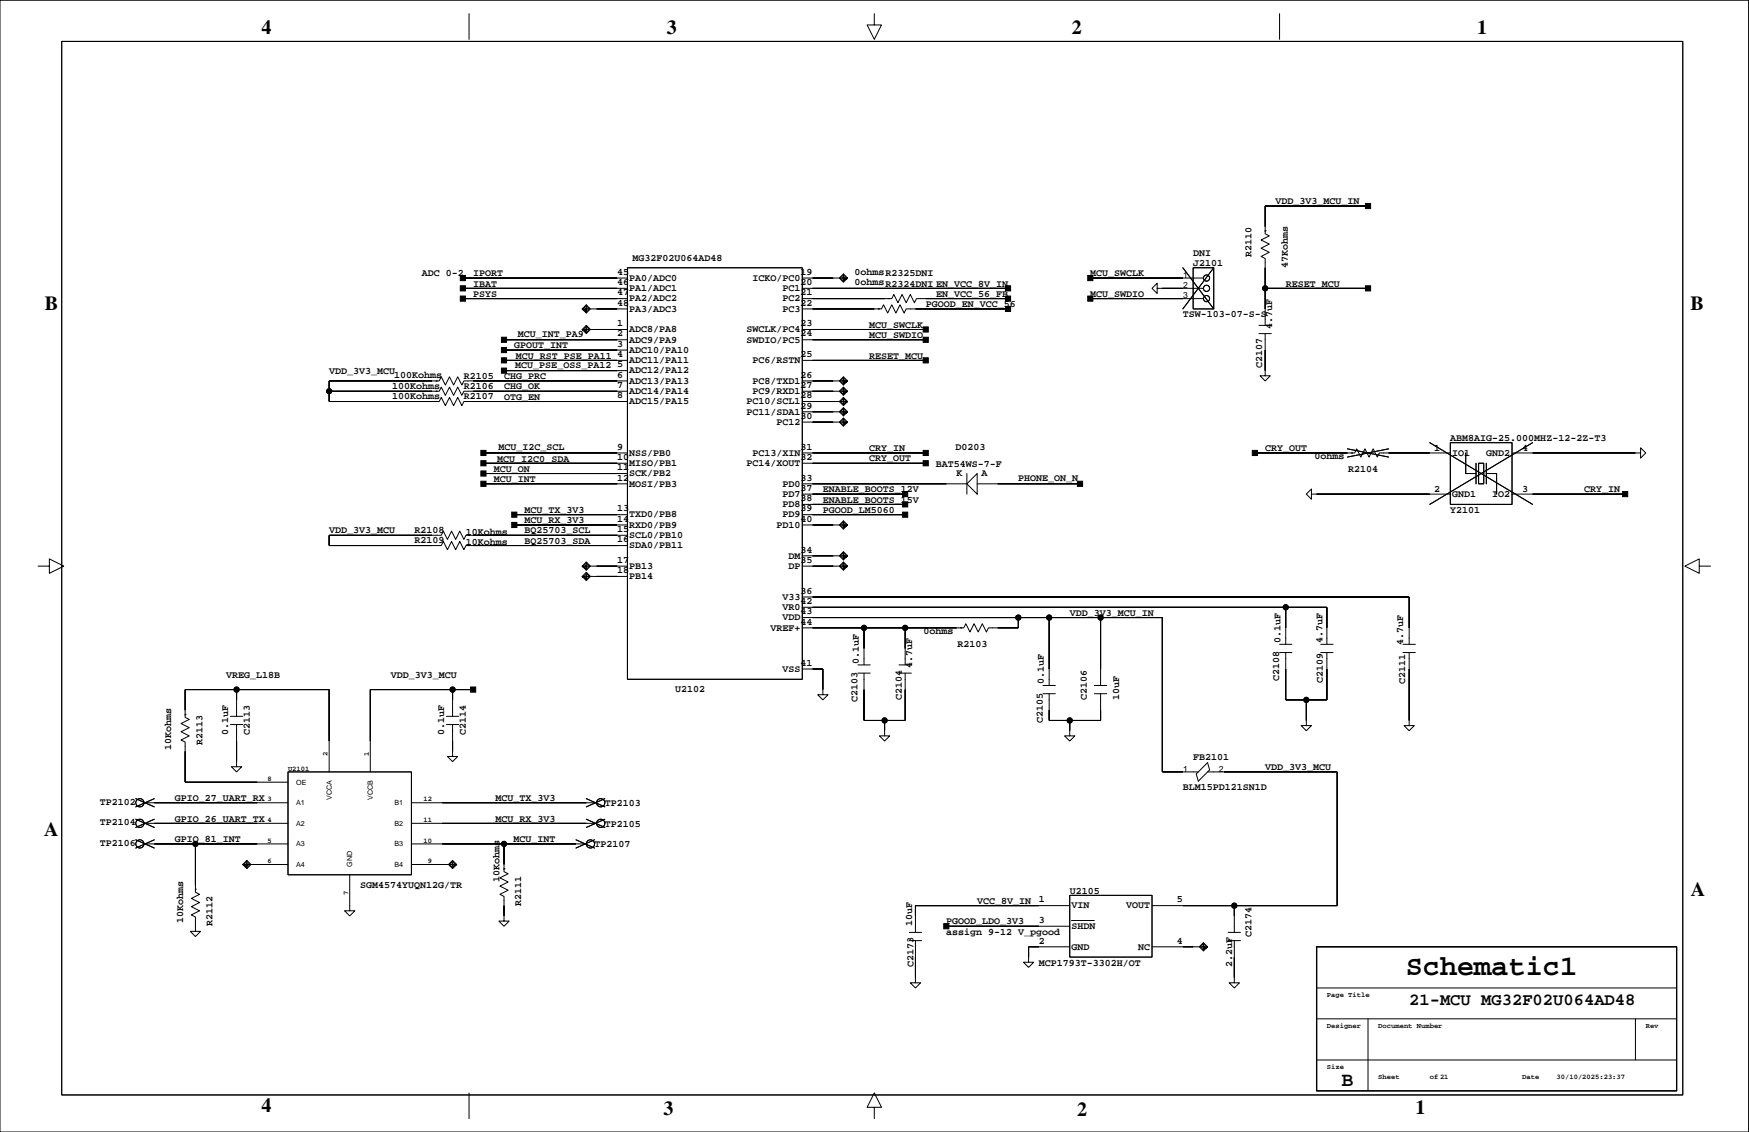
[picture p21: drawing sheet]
<svg xmlns="http://www.w3.org/2000/svg" width="432mm" height="279mm" viewBox="0 0 432 279" stroke-linecap="round" stroke-linejoin="round" font-family="sans-serif">
<defs><g id="words">
<text font-size="7.1" x="347" y="240.8">Schematic1</text>
<g font-size="4.9">
<text x="64.5" y="8.3">4</text>
<text x="164.6" y="8.3">3</text>
<text x="264.6" y="8.3">2</text>
<text x="364.7" y="8.3">1</text>
<text x="11" y="76.4">B</text>
<text x="417.4" y="76.4">B</text>
<text x="10.9" y="206.4">A</text>
<text x="417.5" y="221.1">A</text>
<text x="331.2" y="268.1">B</text>
<text x="64.5" y="274.5">4</text>
<text x="163.8" y="275.2">3</text>
<text x="265.9" y="275.5">2</text>
<text x="349.5" y="275">1</text>
</g>
<text font-size="4.2" x="347.9" y="248.2">21-MCU MG32F02U064AD48</text>
<g font-size="2.5">
<text x="314.9" y="50.4">VDD_3V3_MCU_IN</text>
<text x="156.2" y="64.4">MG32F02U064AD48</text>
<text x="294.6" y="65.6">J2101</text>
<text x="294.6" y="63.1">DNI</text>
<text x="309" y="63.5" transform="rotate(-90 309 63.5)">R2110</text>
<text x="104.1" y="68.2">ADC 0-2</text>
<text x="116.8" y="68.2">IPORT</text>
<text x="116.8" y="70.7">IBAT</text>
<text x="152.4" y="70.4">46</text>
<text x="152.4" y="67.8">45</text>
<text x="155.3" y="69.3">PA0/ADC0</text>
<text x="155.3" y="71.9">PA1/ADC1</text>
<text x="185.8" y="69.3">ICKO/PC0</text>
<text x="193.2" y="71.9">PC1</text>
<text x="197.7" y="70.4">20</text>
<text x="197.7" y="67.8">19</text>
<text x="211" y="70.4">0ohmsR2324DNI EN_VCC_8V_IN</text>
<text x="211" y="67.8">0ohmsR2325DNI</text>
<text x="269.2" y="68.2">MCU_SWCLK</text>
<text x="317.4" y="70.7">RESET_MCU</text>
<text x="317.9" y="66.1" transform="rotate(-90 317.9 66.1)">47Kohms</text>
<text x="116.8" y="73.3">PSYS</text>
<text x="152.4" y="75.4">48</text>
<text x="152.4" y="72.9">47</text>
<text x="155.3" y="74.4">PA2/ADC2</text>
<text x="155.3" y="76.9">PA3/ADC3</text>
<text x="193.2" y="74.4">PC2</text>
<text x="193.2" y="76.9">PC3</text>
<text x="197.7" y="75.4">22</text>
<text x="197.7" y="72.9">21</text>
<text x="228.5" y="75.8">PGOOD_EN_VCC_56</text>
<text x="231.1" y="73.3">EN_VCC_56_FB</text>
<text x="269.2" y="73.3">MCU_SWDIO</text>
<text x="127.9" y="83.3">MCU_INT_PA9</text>
<text x="152.4" y="83.1">2</text>
<text x="152.4" y="80.5">1</text>
<text x="155.3" y="82">ADC8/PA8</text>
<text x="184.3" y="82">SWCLK/PC4</text>
<text x="197.7" y="83.1">24</text>
<text x="197.7" y="80.5">23</text>
<text x="214.6" y="80.9">MCU_SWCLK</text>
<text x="214.6" y="83.4">MCU_SWDIO</text>
<text x="292" y="78.3">TSW-103-07-S-S</text>
<text x="314.1" y="81.1" transform="rotate(-90 314.1 81.1)">4.7uF</text>
<text x="127" y="86">GPOUT_INT</text>
<text x="127.4" y="88.5">MCU_RST_PSE_PA11</text>
<text x="152.4" y="88.1">4</text>
<text x="152.4" y="85.6">3</text>
<text x="155.3" y="84.6">ADC9/PA9</text>
<text x="155.3" y="87.1">ADC10/PA10</text>
<text x="155.3" y="89.6">ADC11/PA11</text>
<text x="184.3" y="84.6">SWDIO/PC5</text>
<text x="185.8" y="89.6">PC6/RSTN</text>
<text x="197.7" y="88.1">25</text>
<text x="214.6" y="88.5">RESET_MCU</text>
<text x="81.3" y="92.3">VDD_3V3_MCU</text>
<text x="97.3" y="93.2">100Kohms</text>
<text x="114.5" y="93.5">R2105</text>
<text x="124.4" y="93.6">CHG_PRC</text>
<text x="127.2" y="90.9">MCU_PSE_OSS_PA12</text>
<text x="152.4" y="95.8">7</text>
<text x="152.4" y="93.2">6</text>
<text x="152.4" y="90.7">5</text>
<text x="155.3" y="92.2">ADC12/PA12</text>
<text x="155.3" y="94.7">ADC13/PA13</text>
<text x="185.8" y="94.7">PC8/TXD1</text>
<text x="197.7" y="95.8">27</text>
<text x="197.7" y="93.2">26</text>
<text x="311.6" y="90.7" transform="rotate(-90 311.6 90.7)">C2107</text>
<text x="96.8" y="96">100Kohms</text>
<text x="96.8" y="98.5">100Kohms</text>
<text x="114.5" y="96">R2106</text>
<text x="114.5" y="98.5">R2107</text>
<text x="124.4" y="96.1">CHG_OK</text>
<text x="124.4" y="98.7">OTG_EN</text>
<text x="152.4" y="98.3">8</text>
<text x="155.3" y="97.3">ADC14/PA14</text>
<text x="155.3" y="99.8">ADC15/PA15</text>
<text x="184.3" y="99.8">PC10/SCL1</text>
<text x="185.8" y="97.3">PC9/RXD1</text>
<text x="197.7" y="100.8">29</text>
<text x="197.7" y="98.3">28</text>
<text x="184.3" y="102.3">PC11/SDA1</text>
<text x="191.7" y="104.9">PC12</text>
<text x="197.7" y="103.4">30</text>
<text x="123" y="111.1">MCU_I2C_SCL</text>
<text x="152.4" y="113.5">10</text>
<text x="152.4" y="111">9</text>
<text x="155.3" y="112.5">NSS/PB0</text>
<text x="185.8" y="112.5">PC13/XIN</text>
<text x="197.7" y="113.5">32</text>
<text x="197.7" y="111">31</text>
<text x="214.6" y="111.4">CRY_IN</text>
<text x="214.6" y="113.9">CRY_OUT</text>
<text x="235.9" y="111">D0203</text>
<text x="312.3" y="111.4">CRY_OUT</text>
<text x="324.5" y="113.4">0ohms</text>
<text x="354" y="111.4">1</text>
<text x="358.1" y="108.8">ABM8AIG-25.000MHZ-12-2Z-T3</text>
<text x="358.5" y="112.5">IO1</text>
<text x="366.9" y="112.5">GND2</text>
<text x="375.8" y="111.4">4</text>
<text x="121.9" y="119">MCU_INT</text>
<text x="121.9" y="116.4">MCU_ON</text>
<text x="122.8" y="114">MCU_I2C0_SDA</text>
<text x="152.4" y="118.6">12</text>
<text x="152.4" y="116.1">11</text>
<text x="155.3" y="115">MISO/PB1</text>
<text x="155.3" y="117.6">SCK/PB2</text>
<text x="184.3" y="115">PC14/XOUT</text>
<text x="197.7" y="118.6">33</text>
<text x="231" y="115.2">BAT54WS-7-F</text>
<text x="236.2" y="117.6">K</text>
<text x="242.3" y="117.6">A</text>
<text x="251.4" y="118.6">PHONE_ON_N</text>
<text x="332.9" y="116.4">R2104</text>
<text x="155.3" y="120.1">MOSI/PB3</text>
<text x="193.2" y="120.1">PD0</text>
<text x="193.2" y="122.6">PD7</text>
<text x="193.2" y="125.2">PD8</text>
<text x="197.7" y="123.7">38</text>
<text x="197.7" y="121.1">37</text>
<text x="203.2" y="121.5">ENABLE_BOOTS_12V</text>
<text x="203.2" y="124.1">ENABLE_BOOTS_15V</text>
<text x="354" y="121.5">2</text>
<text x="358.5" y="122.6">GND1</text>
<text x="368.4" y="122.6">IO2</text>
<text x="375.8" y="121.5">3</text>
<text x="391.1" y="121.5">CRY_IN</text>
<text x="81.3" y="131.7">VDD_3V3_MCU</text>
<text x="102.3" y="131.6">R2108</text>
<text x="115" y="131.9">10Kohms</text>
<text x="129.5" y="126.6">MCU_TX_3V3</text>
<text x="129.5" y="129.1">MCU_RX_3V3</text>
<text x="129.5" y="131.7">BQ25703_SCL</text>
<text x="152.4" y="131.3">15</text>
<text x="152.4" y="128.8">14</text>
<text x="152.4" y="126.2">13</text>
<text x="155.3" y="127.7">TXD0/PB8</text>
<text x="155.3" y="130.3">RXD0/PB9</text>
<text x="191.7" y="130.3">PD10</text>
<text x="193.2" y="127.7">PD9</text>
<text x="197.7" y="128.8">40</text>
<text x="197.7" y="126.2">39</text>
<text x="203.2" y="126.6">PGOOD_LM5060</text>
<text x="358.1" y="126.6">Y2101</text>
<text x="102.3" y="134.1">R2109</text>
<text x="115" y="134.5">10Kohms</text>
<text x="129.5" y="134.2">BQ25703_SDA</text>
<text x="152.4" y="133.8">16</text>
<text x="155.3" y="132.8">SCL0/PB10</text>
<text x="155.3" y="135.3">SDA0/PB11</text>
<text x="194.7" y="137.9">DM</text>
<text x="197.7" y="136.4">34</text>
<text x="152.4" y="141.5">18</text>
<text x="152.4" y="138.9">17</text>
<text x="155.3" y="140.4">PB13</text>
<text x="155.3" y="143">PB14</text>
<text x="194.7" y="140.4">DP</text>
<text x="197.7" y="138.9">35</text>
<text x="193.2" y="148">V33</text>
<text x="197.7" y="149.1">42</text>
<text x="197.7" y="146.5">36</text>
<text x="190.2" y="155.7">VREF+</text>
<text x="193.2" y="150.6">VR0</text>
<text x="193.2" y="153.1">VDD</text>
<text x="197.7" y="154.2">44</text>
<text x="197.7" y="151.6">43</text>
<text x="264.1" y="152">VDD_3V3_MCU_IN</text>
<text x="228" y="156.6">0ohms</text>
<text x="236.4" y="159.6">R2103</text>
<text x="316.1" y="158.8" transform="rotate(-90 316.1 158.8)">0.1uF</text>
<text x="326.5" y="158.8" transform="rotate(-90 326.5 158.8)">4.7uF</text>
<text x="346.4" y="159.2" transform="rotate(-90 346.4 159.2)">4.7uF</text>
<text x="55.9" y="167.2">VREG_L18B</text>
<text x="96.5" y="167.2">VDD_3V3_MCU</text>
<text x="193.2" y="165.8">VSS</text>
<text x="197.7" y="164.3">41</text>
<text x="212" y="163.9" transform="rotate(-90 212 163.9)">0.1uF</text>
<text x="225.2" y="164.9" transform="rotate(-90 225.2 164.9)">4.7uF</text>
<text x="166.7" y="170.8">U2102</text>
<text x="211.7" y="173.3" transform="rotate(-90 211.7 173.3)">C2103</text>
<text x="222.6" y="172.7" transform="rotate(-90 222.6 172.7)">C2104</text>
<text x="257.7" y="168.9" transform="rotate(-90 257.7 168.9)">0.1uF</text>
<text x="268.3" y="172.7" transform="rotate(-90 268.3 172.7)">C2106</text>
<text x="276.3" y="172.7" transform="rotate(-90 276.3 172.7)">10uF</text>
<text x="315.8" y="168.2" transform="rotate(-90 315.8 168.2)">C2108</text>
<text x="326.6" y="168.6" transform="rotate(-90 326.6 168.6)">C2109</text>
<text x="346.9" y="168.9" transform="rotate(-90 346.9 168.9)">C2111</text>
<text x="257.4" y="178.3" transform="rotate(-90 257.4 178.3)">C2105</text>
<text x="42.3" y="185.2" transform="rotate(-90 42.3 185.2)">10Kohms</text>
<text x="50" y="183.9" transform="rotate(-90 50 183.9)">R2113</text>
<text x="56.3" y="181.4" transform="rotate(-90 56.3 181.4)">0.1uF</text>
<text x="61.7" y="181.4" transform="rotate(-90 61.7 181.4)">C2113</text>
<text x="109.6" y="181.4" transform="rotate(-90 109.6 181.4)">0.1uF</text>
<text x="115" y="181.4" transform="rotate(-90 115 181.4)">C2114</text>
<text x="294.6" y="187.5">FB2101</text>
<text x="312.3" y="190.1">VDD_3V3_MCU</text>
<text x="43.2" y="197.7">GPIO_27_UART_RX</text>
<text x="122.3" y="197.7">MCU_TX_3V3</text>
<text x="292" y="194.9">BLM15PD121SN1D</text>
<text x="24.6" y="203.7">TP2104</text>
<text x="24.6" y="198.6">TP2102</text>
<text x="43.2" y="202.8">GPIO_26_UART_TX</text>
<text x="122.3" y="202.8">MCU_RX_3V3</text>
<text x="149.3" y="199">TP2103</text>
<text x="24.6" y="208.8">TP2106</text>
<text x="43.2" y="207.9">GPIO_81_INT</text>
<text x="126.8" y="207.9">MCU_INT</text>
<text x="146.8" y="209.1">TP2107</text>
<text x="149.3" y="204">TP2105</text>
<text x="88.9" y="219.3">SGM4574YUQN12G/TR</text>
<text x="123.3" y="217.7" transform="rotate(-90 123.3 217.7)">10Kohms</text>
<text x="264.1" y="220.6">U2105</text>
<text x="45.2" y="227.7" transform="rotate(-90 45.2 227.7)">10Kohms</text>
<text x="128.7" y="223.5" transform="rotate(-90 128.7 223.5)">R2111</text>
<text x="241.2" y="223.1">VCC_8V_IN</text>
<text x="256.5" y="227.8">3</text>
<text x="256.5" y="222.7">1</text>
<text x="264.5" y="224.2">VIN</text>
<text x="278.1" y="224.2">VOUT</text>
<text x="290.6" y="222.7">5</text>
<text x="52.5" y="228.6" transform="rotate(-90 52.5 228.6)">R2112</text>
<text x="225.2" y="228.6" transform="rotate(-90 225.2 228.6)">10uF</text>
<text x="233.6" y="230.7">assign 9-12 V_pgood</text>
<text x="233.6" y="228.2">PGOOD_LDO_3V3</text>
<text x="256.5" y="232.9">2</text>
<text x="264.5" y="229.3">SHDN</text>
<text x="290.6" y="232.9">4</text>
<text x="309" y="231.2" transform="rotate(-90 309 231.2)">C2174</text>
<text x="225.5" y="238.8" transform="rotate(-90 225.5 238.8)">C2173</text>
<text x="256.5" y="238.3">MCP1793T-3302H/OT</text>
<text x="264.5" y="234.4">GND</text>
<text x="281" y="234.4">NC</text>
<text x="304.2" y="238.8" transform="rotate(-90 304.2 238.8)">2.2uF</text>
</g>
<g font-size="2.1">
<text x="292.1" y="71.1">2</text>
<text x="292.1" y="68.5">1</text>
<text x="292.1" y="73.6">3</text>
<text x="292.1" y="190.4">1</text>
<text x="300.9" y="190.4">2</text>
</g>
<g font-size="1.8">
<text x="71.1" y="190.2">U2101</text>
<text x="80.9" y="186.5" transform="rotate(-90 80.9 186.5)">2</text>
<text x="91" y="186.5" transform="rotate(-90 91 186.5)">1</text>
<text x="66" y="197.8">3</text>
<text x="66" y="192.7">8</text>
<text x="73.1" y="193.7">OE</text>
<text x="81.9" y="197.5" transform="rotate(-90 81.9 197.5)">VCCA</text>
<text x="92.1" y="197.5" transform="rotate(-90 92.1 197.5)">VCCB</text>
<text x="104.5" y="197.8">12</text>
<text x="66" y="202.9">4</text>
<text x="73.1" y="198.8">A1</text>
<text x="73.1" y="203.9">A2</text>
<text x="97.4" y="203.9">B2</text>
<text x="97.4" y="198.8">B1</text>
<text x="104.5" y="202.9">11</text>
<text x="66" y="208">5</text>
<text x="73.1" y="208.9">A3</text>
<text x="97.4" y="208.9">B3</text>
<text x="104.5" y="208">10</text>
<text x="66" y="213.1">6</text>
<text x="73.1" y="214">A4</text>
<text x="87" y="213.9" transform="rotate(-90 87 213.9)">GND</text>
<text x="97.4" y="214">B4</text>
<text x="105.6" y="213.1">9</text>
<text x="86" y="221" transform="rotate(-90 86 221)">7</text>
<text x="327.6" y="246.1">Page Title</text>
<text x="327.6" y="253.7">Designer</text>
<text x="340.3" y="253.7">Document Number</text>
<text x="406.3" y="253.7">Rev</text>
<text x="327.6" y="263.8">Size</text>
<text x="340.3" y="266.4">Sheet</text>
<text x="353" y="266.4">of 21</text>
<text x="375.8" y="266.4">Date</text>
<text x="384.3" y="266.4">30/10/2025:23:37</text>
</g>
</g></defs>
<g fill="none" stroke="#000" stroke-width=".25">
<path d="M0 .1h431.7v279.3h-431.7zM15.2 10.2h400.2v260.1h-400.2zM115.8 3.4v6.3M215.9 3.4v2.8h1.7l-1.7 3.5-1.8-3.5h1.8M315.9 3.4v6.3M312.3 56.9v.8l1.1 .5-2.1 1 2.1 1-2.1 1.1 2.1 1-2.1 1 1 .5v16.5M312.3 56.9h.1M337.7 50.9h-25.4v6.3M114.3 68.6h40.6M114.3 71.2h40.6M114.3 73.7h40.6M144 76.2l.7 .8-.7-.8 .7-.7 .8 .7-.8 .8"/>
<path d="M144.5 76.2l.2 .3-.2-.3 .2-.2 .3 .2-.3 .3M144.7 75.2v2.1M147.3 76.2h.1M154.9 66.1h43.2v101.6h-43.2zM154.9 76.2h-11.2l.3 .3-.3-.3 1-1 1.1 1-1.1 1.1-.7-.8M198.1 68.6h11.1l-.2 .3 .2-.3-1-1-1 1 1 1 .8-.7M198.1 71.2h50.8M198.1 73.7h21.6M198.1 76.2h19M205.7 68.6h.1M208.2 67.6v2M208.5 68.6l-.3 .3 .3-.3-.3-.2-.2 .2 .2 .3"/>
<path d="M209 68.6l-.8 .8 .8-.8-.8-.7-.7 .7 .7 .8M216.9 76.2h.7l.5-1 1.1 2.1 1-2.1 1 2.1 1-2.1 1 2.1 .5-1.1h25.2M216.9 76.2h.1M219.4 73.7h.8l.5-1 1 2 1-2 1 2 1-2 1.1 2 .5-1h22.6M219.4 73.7h.1M269.2 68.6h27.9M269.2 73.7h27.9M285.7 71.2v1.2l-1.3-1.2 1.3-1.3v1.3h11.4M287 71.2h.1M292 66.1l7.7 10.1M294.6 66.1h5.1v10.1h-5.1zM299.7 66.1l-7.7 10.1"/>
<path d="M312.3 71.2h25.4M312.3 76.3h.1M81.3 96.6h26.6M107.7 94h.7l.5-1 1.1 2 1-2 1 2 1-2 1 2 .5-1h40.4M107.7 94h.1M107.7 96.6h.7l.5-1.1 1.1 2.1 1-2.1 1 2.1 1-2.1 1 2.1 .5-1h40.4M107.7 96.6h.1M107.7 99.1h.7l.5-1 1.1 2 1-2 1 2 1-2 1 2 .5-1h40.4M107.7 99.1h.1M107.9 94h-26.6v5.1h26.6M124.4 83.9h30.5M124.4 86.4h30.5"/>
<path d="M124.4 88.9h30.5M124.4 91.5h30.5M144 81.3l.7 .8-.7-.8 .7-.7 .8 .7-.8 .8M144.5 81.3l.2 .3-.2-.3 .2-.2 .3 .2-.3 .3M144.7 80.3v2M147.3 81.3h.1M154.9 81.3h-11.2l.3 .3-.3-.3 1-1 1.1 1-1.1 1-.7-.7M198.1 94h11.1l-.2 .3 .2-.3-1-1-1 1 1 1 .8-.7M198.1 96.6h11.1l-.2 .2 .2-.2-1-1.1-1 1.1 1 1 .8-.8M198.1 99.1h11.1l-.2 .3 .2-.3-1-1-1 1 1 1 .8-.7M198.1 81.3h30.4M198.1 83.9h30.4"/>
<path d="M198.1 88.9h30.4M205.7 94h.1M205.7 96.6h.1M205.7 99.1h.1M208.2 93v2M208.2 95.5v2.1M208.2 98.1v2M208.5 94l-.3 .3 .3-.3-.3-.2-.2 .2 .2 .3M208.5 96.6l-.3 .2 .3-.2-.3-.3-.2 .3 .2 .2M208.5 99.1l-.3 .3 .3-.3-.3-.3-.2 .3 .2 .3M209 94l-.8 .8 .8-.8-.8-.7-.7 .7 .7 .8M209 96.6l-.8 .7 .8-.7-.8-.8-.7 .8 .7 .7"/>
<path d="M209 99.1l-.8 .8 .8-.8-.8-.8-.7 .8 .7 .8M310.8 80.3h3.1M310.8 82.3h3.1M312.3 91.5h.1M312.3 82.3v10.5h-1.2l1.2 1.2 1.3-1.2h-1.3M119.4 111.8h35.5M119.4 114.3h35.5M119.4 116.9h35.5M119.4 119.4h35.5M198.1 101.6h11.1l-.2 .3 .2-.3-1-1-1 1 1 1.1 .8-.8M198.1 104.2h11.1l-.2 .2 .2-.2-1-1-1 1 1 1 .8-.8M198.1 111.8h30.4"/>
<path d="M198.1 114.3h30.4M198.1 119.4h40.6M205.7 101.6h.1M205.7 104.2h.1M208.2 100.6v2.1M208.2 103.2v2M208.5 101.6l-.3 .3 .3-.3-.3-.2-.2 .2 .2 .3M208.5 104.2l-.3 .2 .3-.2-.3-.3-.2 .3 .2 .2M209 101.6l-.8 .8 .8-.8-.8-.7-.7 .7 .7 .8M209 104.2l-.8 .7 .8-.7-.8-.8-.7 .8 .7 .7M238.7 119.4l2.5-2.5v5.1zM238.7 116.9v5.1"/>
<path d="M241.2 119.4h25.4M309.8 111.8h24.1M332.7 110.8l10.1 2M333.7 111.8h.7l.5-1 1.1 2 1-2 1 2 1-2 1 2 .5-1h17.6M333.7 111.8h.1M342.8 110.8l-10.1 2M353 109.3l25.4 15.2M358.1 109.3h15.2v15.2h-15.2zM361.9 111.8v5.1zM361.9 116.9h2.5zM364.4 114.3v5.1zM365 114.3h1.3v5.1h-1.3z"/>
<path d="M366.9 114.3v5.1zM366.9 116.9h2.6zM369.5 116.9v5.1zM373.3 111.8h31.7v1.3l1.3-1.3-1.3-1.3v1.3M378.4 109.3l-25.4 15.2M403.8 111.8h.1M9.4 139.7h2.8v-1.7l3.5 1.7-3.5 1.8v-1.8M115.5 132.1h39.4M115.5 134.7h39.4M115.8 132.1h-.8l-.5 1-1-2-1 2-1-2-1 2-1.1-2-.5 1h-27.6v2.6h27.6l.5-1.1 1.1 2.1 1-2.1 1 2.1 1-2.1 1 2.1 .5-1h.8M115.8 132.1h.1M115.8 134.7h.1"/>
<path d="M127 127h27.9M127 129.6h27.9M144 139.7l.7 .8-.7-.8 .7-.7 .8 .7-.8 .8M144.5 139.7l.2 .3-.2-.3 .2-.2 .3 .2-.3 .3M144.7 138.7v2M147.3 139.7h.1M154.9 139.7h-11.2l.3 .3-.3-.3 1-1 1.1 1-1.1 1-.7-.7M198.1 139.7h11.1l-.2 .3 .2-.3-1-1-1 1 1 1 .8-.7M198.1 137.2h11.1l-.2 .2 .2-.2-1-1-1 1 1 1 .8-.8M198.1 129.6h11.1l-.2 .2 .2-.2-1-1-1 1 1 1 .8-.8M198.1 127h25.4M198.1 122h25.4"/>
<path d="M198.1 124.5h25.4M205.7 139.7h.1M205.7 137.2h.1M205.7 129.6h.1M208.2 128.6v2M208.2 136.2v2M208.2 138.7v2M208.5 139.7l-.3 .3 .3-.3-.3-.2-.2 .2 .2 .3M208.5 137.2l-.3 .2 .3-.2-.3-.3-.2 .3 .2 .2M208.5 129.6l-.3 .2 .3-.2-.3-.3-.2 .3 .2 .2M209 139.7l-.8 .8 .8-.8-.8-.7-.7 .7 .7 .8M209 137.2l-.8 .8 .8-.8-.8-.8-.7 .8 .7 .8"/>
<path d="M209 129.6l-.8 .7 .8-.7-.8-.8-.7 .8 .7 .7M323.8 122v1.2l-1.3-1.2 1.3-1.3v1.3h34.3M325 122h.1M373.3 122h27.9M419.5 139.7v-1.7l-3.5 1.7 3.5 1.8v-1.8h2.8M144 142.3l.7 .7-.7-.7 .7-.8 .8 .8-.8 .7M144.5 142.3l.2 .2-.2-.2 .2-.3 .3 .3-.3 .2M144.7 141.3v2M147.3 142.3h.1M154.9 142.3h-11.2l.3 .2-.3-.2 1-1 1.1 1-1.1 1-.7-.8M198.1 147.3h149.8v11.7M198.1 149.9h129.5v9.1"/>
<path d="M198.1 152.4h88.9v38.1h8.8M198.1 155h39.3M213.3 155v9.1M223.5 155v9.1M237.2 155h.1M251.4 152.4v2.6h-7.4l-.5 1-1-2-1 2-1-2-1 2-1-2-.6 1h-.7M259 152.4v16.8M271.7 152.4v16.8M315.9 159h3.1M317.4 149.9v9.1M326.1 159h3M346.4 159h3"/>
<path d="M45.7 176.3v.8l1 .5-2 1 2 1-2 1 2 1-2 1 1 .6v9.9h25.4M45.7 176.3h.1M45.7 176.6v-6.4h35.6v20.3M56.9 178.8h3M56.9 176.8h3M58.4 178.8v10.5h-1.3l1.3 1.2 1.3-1.2h-1.3M58.4 170.2v6.6M110.2 178.8h3.1M110.2 176.8h3.1M111.7 178.8v7.9h-1.2l1.2 1.3 1.3-1.3h-1.3M111.7 170.2v6.6M116.8 170.2h-25.4v20.3"/>
<path d="M198.1 165.1h5.1v6.4h-1.3l1.3 1.2 1.2-1.2h-1.2M203.2 170.2h.1M211.8 164.1h3M211.8 166.1h3M213.3 166.1v11.7h10.2v-11.7M218.4 177.8v3.8h-1.3l1.3 1.3 1.3-1.3h-1.3M221.9 164.1h3.1M221.9 166.1h3.1M223.5 160.1h.1M257.5 169.2h3M257.5 171.2h3M259 171.2v6.6h12.7v-6.6"/>
<path d="M259 165.1h.1M264.1 177.8v3.8h-1.3l1.3 1.3 1.3-1.3h-1.3M270.2 169.2h3M270.2 171.2h3M271.7 165.1h.1M315.9 161.1h3.1M317.4 161.1v11.6h10.2v-11.6M322.5 177.8h.1M322.5 172.7v6.4h-1.3l1.3 1.3 1.3-1.3h-1.3M326.1 161.1h3M346.4 161.1h3M347.9 177.8h.1"/>
<path d="M347.9 161.1v18h-1.3l1.3 1.3 1.3-1.3h-1.3M33.5 197.1l4.6 2.1M35.6 198.1h35.5M38.1 197.1l-4.6 2.1M58.4 182.9h.1M58.4 188h.1M71.1 190.5h30.5v25.4h-30.5zM101.6 198.1h45.7M111.7 182.9h.1M111.7 185.4h.1M144.7 197.1l4.6 2.1M149.3 197.1l-4.6 2.1"/>
<path d="M218.4 180.4h.1M264.1 180.4h.1M298.1 190.5h32v33h-45.7M298.1 188.2l.5 1.8-2.8 2.8-.5-1.8zM33.5 202.2l4.6 2M33.5 207.3l4.6 2M35.6 203.2h35.5M35.6 208.3h35.5M38.1 202.2l-4.6 2M38.1 207.3l-4.6 2M48.2 219.5v.7l1.1 .5-2.1 1.1 2.1 1-2.1 1 2.1 1-2.1 1 1 .5v3.6h-1.2l1.2 1.3 1.3-1.3h-1.3M48.2 219.5h.1"/>
<path d="M48.2 208.3v11.4M60.2 213.4l.7 .7-.7-.7 .7-.8 .8 .8-.8 .7M60.7 213.4l.2 .2-.2-.2 .2-.3 .3 .3-.3 .2M60.9 212.4v2M63.5 213.4h.1M71.1 213.4h-11.2l.3 .2-.3-.2 1-1 1.1 1-1.1 1-.7-.8M86.3 215.9v8.9h-1.2l1.2 1.3 1.3-1.3h-1.3M101.6 213.4h11.2l-.3 .2 .3-.2-1.1-1-1 1 1 1 .8-.8M101.6 203.2h45.7M101.6 208.3h43.1M109.2 213.4h.1M111.7 212.4v2"/>
<path d="M112 213.4l-.3 .2 .3-.2-.3-.3-.2 .3 .2 .2M112.5 213.4l-.8 .7 .8-.7-.8-.8-.7 .8 .7 .7M124.4 214.4v.8l1 .5-2 1 2 1-2 1 2 1-2 1 1 .5v6.1h-1.2l1.2 1.3 1.3-1.3h-1.3M124.4 214.4h.1M124.4 208.3v6.3M142.2 207.3l4.6 2M144.7 202.2l4.6 2M146.8 207.3l-4.6 2M149.3 202.2l-4.6 2M48.2 228.6h.1M86.3 223.5h.1M124.4 226.1h.1"/>
<path d="M224.5 230.1h3M224.5 232.2h3M226 232.2v10.4h-1.3l1.3 1.2 1.3-1.2h-1.3M233.6 228.6h30.5M253.9 236.2h.1M264.1 221h20.3v15.2h-20.3zM264.1 233.7h-10.2v3.8h-1.2l1.2 1.3 1.3-1.3h-1.3M264.1 223.5h-38.1v6.6M264.5 227.2h5.7M284.4 233.7h13.7l-.2 .2 .2-.2-1-1-1 1 1 1 .8-.8M294.6 233.7h.1M297.1 232.7v2"/>
<path d="M297.4 233.7l-.3 .2 .3-.2-.3-.3-.2 .3 .2 .2M297.9 233.7l-.8 .8 .8-.8-.8-.8-.7 .8 .7 .8M303.2 230.1h3.1M303.2 232.2h3.1M304.7 232.2v10.4h-1.2l1.2 1.2 1.3-1.2h-1.3M304.7 223.5v6.6M304.7 226.1h.1M226 241.3h.1M304.7 241.3h.1M325 243.8h88.9M325 251.5h88.9M337.7 251.5v17.7"/>
<path d="M403.8 251.5v10.1M115.8 269.8v6.3M215.9 273.3h1.7l-1.7-3.5-1.8 3.5h1.8v2.8M325 261.6h88.9"/>
<circle cx="297.9" cy="71.2" r=".76"/>
<circle cx="297.9" cy="73.7" r=".76"/>
<circle cx="297.9" cy="68.6" r=".76"/>
<circle cx="312.3" cy="71.2" r=".63"/>
<circle cx="81.3" cy="96.6" r=".63"/>
<circle cx="213.3" cy="155" r=".63"/>
<circle cx="223.5" cy="155" r=".63"/>
<circle cx="251.4" cy="152.4" r=".63"/>
<circle cx="259" cy="152.4" r=".63"/>
<circle cx="271.7" cy="152.4" r=".63"/>
<circle cx="317.4" cy="149.9" r=".63"/>
<circle cx="58.4" cy="170.2" r=".63"/>
<circle cx="111.7" cy="170.2" r=".63"/>
<circle cx="218.4" cy="177.8" r=".63"/>
<circle cx="264.1" cy="177.8" r=".63"/>
<circle cx="322.5" cy="172.7" r=".63"/>
<circle cx="34.5" cy="198.1" r="1.02"/>
<circle cx="148.3" cy="198.1" r="1.02"/>
<circle cx="34.5" cy="203.2" r="1.02"/>
<circle cx="34.5" cy="208.3" r="1.02"/>
<circle cx="48.2" cy="208.3" r=".63"/>
<circle cx="124.4" cy="208.3" r=".63"/>
<circle cx="145.8" cy="208.3" r="1.02"/>
<circle cx="148.3" cy="203.2" r="1.02"/>
<circle cx="304.7" cy="223.5" r=".63"/>
</g>
<path d="M325 233.7h88.9v35.5h-88.9z" fill="none" stroke="#000" stroke-width=".3"/>
<g fill="#000" stroke="#000" stroke-width=".25">
<path d="M312.3 50.9v5z" fill-rule="evenodd"/>
<path d="M337.1 50.2h1.3v1.3h-1.3z" fill-rule="evenodd"/>
<path d="M312.3 50.9h25.4z" fill-rule="evenodd"/>
<path d="M113.6 68h1.3v1.3h-1.3z" fill-rule="evenodd"/>
<path d="M113.6 70.5h1.3v1.3h-1.3z" fill-rule="evenodd"/>
<path d="M113.6 73.1h1.3v1.2h-1.3z" fill-rule="evenodd"/>
<path d="M114.3 68.6h38.1z" fill-rule="evenodd"/>
<path d="M114.3 71.2h38.1z" fill-rule="evenodd"/>
<path d="M114.3 73.7h38.1z" fill-rule="evenodd"/>
<path d="M147.3 76.2h5.1z" fill-rule="evenodd"/>
<path d="M200.6 68.6h5.1z" fill-rule="evenodd"/>
<path d="M200.6 76.2h15.3z" fill-rule="evenodd"/>
<path d="M200.6 73.7h17.8z" fill-rule="evenodd"/>
<path d="M248.2 70.5h1.3v1.3h-1.3z" fill-rule="evenodd"/>
<path d="M248.2 75.6h1.3v1.3h-1.3z" fill-rule="evenodd"/>
<path d="M248.2 73.1h1.3v1.2h-1.3z" fill-rule="evenodd"/>
<path d="M200.6 71.2h48.3z" fill-rule="evenodd"/>
<path d="M226 76.2h22.9z" fill-rule="evenodd"/>
<path d="M228.5 73.7h20.4z" fill-rule="evenodd"/>
<path d="M268.5 68h1.3v1.3h-1.3z" fill-rule="evenodd"/>
<path d="M268.5 73.1h1.3v1.2h-1.3z" fill-rule="evenodd"/>
<path d="M287 71.2h5z" fill-rule="evenodd"/>
<path d="M269.2 68.6h22.8z" fill-rule="evenodd"/>
<path d="M269.2 73.7h22.8z" fill-rule="evenodd"/>
<path d="M312.3 66.1v5.1z" fill-rule="evenodd"/>
<path d="M312.3 71.2v5.1z" fill-rule="evenodd"/>
<path d="M337.1 70.5h1.3v1.3h-1.3z" fill-rule="evenodd"/>
<path d="M312.3 71.2h25.4z" fill-rule="evenodd"/>
<path d="M81.3 96.6v2.5z" fill-rule="evenodd"/>
<path d="M81.3 94v2.6z" fill-rule="evenodd"/>
<path d="M81.3 94h25.4z" fill-rule="evenodd"/>
<path d="M81.3 99.1h25.4z" fill-rule="evenodd"/>
<path d="M81.3 96.6h25.4z" fill-rule="evenodd"/>
<path d="M123.8 90.8h1.3v1.3h-1.3z" fill-rule="evenodd"/>
<path d="M123.8 88.3h1.3v1.3h-1.3z" fill-rule="evenodd"/>
<path d="M123.8 83.2h1.3v1.3h-1.3z" fill-rule="evenodd"/>
<path d="M123.8 85.8h1.3v1.2h-1.3z" fill-rule="evenodd"/>
<path d="M116.8 94h35.6z" fill-rule="evenodd"/>
<path d="M116.8 96.6h35.6z" fill-rule="evenodd"/>
<path d="M116.8 99.1h35.6z" fill-rule="evenodd"/>
<path d="M124.4 91.5h28z" fill-rule="evenodd"/>
<path d="M124.4 88.9h28z" fill-rule="evenodd"/>
<path d="M124.4 83.9h28z" fill-rule="evenodd"/>
<path d="M124.4 86.4h28z" fill-rule="evenodd"/>
<path d="M147.3 81.3h5.1z" fill-rule="evenodd"/>
<path d="M200.6 94h5.1z" fill-rule="evenodd"/>
<path d="M200.6 96.6h5.1z" fill-rule="evenodd"/>
<path d="M200.6 99.1h5.1z" fill-rule="evenodd"/>
<path d="M227.9 88.3h1.3v1.3h-1.3z" fill-rule="evenodd"/>
<path d="M227.9 80.7h1.3v1.3h-1.3z" fill-rule="evenodd"/>
<path d="M227.9 83.2h1.3v1.3h-1.3z" fill-rule="evenodd"/>
<path d="M200.6 88.9h27.9z" fill-rule="evenodd"/>
<path d="M200.6 81.3h27.9z" fill-rule="evenodd"/>
<path d="M200.6 83.9h27.9z" fill-rule="evenodd"/>
<path d="M312.3 86.4v5.1z" fill-rule="evenodd"/>
<path d="M118.7 111.2h1.3v1.2h-1.3z" fill-rule="evenodd"/>
<path d="M118.7 113.7h1.3v1.3h-1.3z" fill-rule="evenodd"/>
<path d="M118.7 116.2h1.3v1.3h-1.3z" fill-rule="evenodd"/>
<path d="M119.4 119.4h33z" fill-rule="evenodd"/>
<path d="M119.4 111.8h33z" fill-rule="evenodd"/>
<path d="M119.4 114.3h33z" fill-rule="evenodd"/>
<path d="M119.4 116.9h33z" fill-rule="evenodd"/>
<path d="M200.6 101.6h5.1z" fill-rule="evenodd"/>
<path d="M200.6 104.2h5.1z" fill-rule="evenodd"/>
<path d="M227.9 111.2h1.3v1.2h-1.3z" fill-rule="evenodd"/>
<path d="M227.9 113.7h1.3v1.3h-1.3z" fill-rule="evenodd"/>
<path d="M200.6 111.8h27.9z" fill-rule="evenodd"/>
<path d="M200.6 114.3h27.9z" fill-rule="evenodd"/>
<path d="M200.6 119.4h33z" fill-rule="evenodd"/>
<path d="M246.3 119.4h20.3z" fill-rule="evenodd"/>
<path d="M309.2 111.2h1.2v1.2h-1.2z" fill-rule="evenodd"/>
<path d="M309.8 111.8h22.9z" fill-rule="evenodd"/>
<path d="M342.8 111.8h10.2z" fill-rule="evenodd"/>
<path d="M378.4 111.8h25.4z" fill-rule="evenodd"/>
<path d="M81.3 132.1v2.6z" fill-rule="evenodd"/>
<path d="M81.3 134.7h25.4z" fill-rule="evenodd"/>
<path d="M81.3 132.1h25.4z" fill-rule="evenodd"/>
<path d="M118.7 118.8h1.3v1.3h-1.3z" fill-rule="evenodd"/>
<path d="M126.3 126.4h1.3v1.3h-1.3z" fill-rule="evenodd"/>
<path d="M126.3 128.9h1.3v1.3h-1.3z" fill-rule="evenodd"/>
<path d="M127 127h25.4z" fill-rule="evenodd"/>
<path d="M127 129.6h25.4z" fill-rule="evenodd"/>
<path d="M116.8 134.7h35.6z" fill-rule="evenodd"/>
<path d="M116.8 132.1h35.6z" fill-rule="evenodd"/>
<path d="M147.3 139.7h5.1z" fill-rule="evenodd"/>
<path d="M200.6 139.7h5.1z" fill-rule="evenodd"/>
<path d="M200.6 137.2h5.1z" fill-rule="evenodd"/>
<path d="M200.6 129.6h5.1z" fill-rule="evenodd"/>
<path d="M222.8 121.3h1.3v1.3h-1.3z" fill-rule="evenodd"/>
<path d="M222.8 123.9h1.3v1.2h-1.3z" fill-rule="evenodd"/>
<path d="M222.8 126.4h1.3v1.3h-1.3z" fill-rule="evenodd"/>
<path d="M200.6 122h22.9z" fill-rule="evenodd"/>
<path d="M200.6 124.5h22.9z" fill-rule="evenodd"/>
<path d="M200.6 127h22.9z" fill-rule="evenodd"/>
<path d="M266 118.8h1.3v1.3h-1.3z" fill-rule="evenodd"/>
<path d="M325 122h28z" fill-rule="evenodd"/>
<path d="M400.6 121.3h1.3v1.3h-1.3z" fill-rule="evenodd"/>
<path d="M378.4 122h22.8z" fill-rule="evenodd"/>
<path d="M147.3 142.3h5.1z" fill-rule="evenodd"/>
<path d="M200.6 155h12.7z" fill-rule="evenodd"/>
<path d="M213.3 155v5.1z" fill-rule="evenodd"/>
<path d="M213.3 155h10.2z" fill-rule="evenodd"/>
<path d="M223.5 155v5.1z" fill-rule="evenodd"/>
<path d="M223.5 155h12.7z" fill-rule="evenodd"/>
<path d="M251.4 152.4v2.6z" fill-rule="evenodd"/>
<path d="M246.3 155h5.1z" fill-rule="evenodd"/>
<path d="M200.6 152.4h50.8z" fill-rule="evenodd"/>
<path d="M259 152.4v12.7z" fill-rule="evenodd"/>
<path d="M251.4 152.4h7.6z" fill-rule="evenodd"/>
<path d="M259 152.4h12.7z" fill-rule="evenodd"/>
<path d="M271.7 152.4v12.7z" fill-rule="evenodd"/>
<path d="M271.7 152.4h15.3z" fill-rule="evenodd"/>
<path d="M287 152.4v38.1z" fill-rule="evenodd"/>
<path d="M200.6 149.9h116.8z" fill-rule="evenodd"/>
<path d="M317.4 149.9v5.1z" fill-rule="evenodd"/>
<path d="M317.4 149.9h10.2z" fill-rule="evenodd"/>
<path d="M327.6 149.9v5.1z" fill-rule="evenodd"/>
<path d="M347.9 147.3v7.7z" fill-rule="evenodd"/>
<path d="M200.6 147.3h147.3z" fill-rule="evenodd"/>
<path d="M45.7 170.2v5.1z" fill-rule="evenodd"/>
<path d="M45.7 170.2h12.7z" fill-rule="evenodd"/>
<path d="M58.4 170.2v2.5z" fill-rule="evenodd"/>
<path d="M81.3 170.2v12.7z" fill-rule="evenodd"/>
<path d="M58.4 170.2h22.9z" fill-rule="evenodd"/>
<path d="M91.4 170.2v12.7z" fill-rule="evenodd"/>
<path d="M91.4 170.2h20.3z" fill-rule="evenodd"/>
<path d="M111.7 170.2v2.5z" fill-rule="evenodd"/>
<path d="M116.2 169.6h1.2v1.2h-1.2z" fill-rule="evenodd"/>
<path d="M111.7 170.2h5.1z" fill-rule="evenodd"/>
<path d="M200.6 165.1h2.6z" fill-rule="evenodd"/>
<path d="M203.2 165.1v5.1z" fill-rule="evenodd"/>
<path d="M213.3 170.2v7.6z" fill-rule="evenodd"/>
<path d="M218.4 177.8v2.6z" fill-rule="evenodd"/>
<path d="M213.3 177.8h5.1z" fill-rule="evenodd"/>
<path d="M223.5 170.2v7.6z" fill-rule="evenodd"/>
<path d="M218.4 177.8h5.1z" fill-rule="evenodd"/>
<path d="M259 175.3v2.5z" fill-rule="evenodd"/>
<path d="M264.1 177.8v2.6z" fill-rule="evenodd"/>
<path d="M259 177.8h5.1z" fill-rule="evenodd"/>
<path d="M264.1 177.8h7.6z" fill-rule="evenodd"/>
<path d="M271.7 175.3v2.5z" fill-rule="evenodd"/>
<path d="M317.4 165.1v7.6z" fill-rule="evenodd"/>
<path d="M322.5 172.7v5.1z" fill-rule="evenodd"/>
<path d="M317.4 172.7h5.1z" fill-rule="evenodd"/>
<path d="M322.5 172.7h5.1z" fill-rule="evenodd"/>
<path d="M327.6 165.1v7.6z" fill-rule="evenodd"/>
<path d="M347.9 165.1v12.7z" fill-rule="evenodd"/>
<path d="M45.7 185.4v7.7z" fill-rule="evenodd"/>
<path d="M58.4 182.9v5.1z" fill-rule="evenodd"/>
<path d="M38.1 198.1h25.4z" fill-rule="evenodd"/>
<path d="M45.7 193.1h17.8z" fill-rule="evenodd"/>
<path d="M111.7 182.9v2.5z" fill-rule="evenodd"/>
<path d="M109.2 198.1h35.5z" fill-rule="evenodd"/>
<path d="M287 190.5h5z" fill-rule="evenodd"/>
<path d="M302.2 190.5h27.9z" fill-rule="evenodd"/>
<path d="M330.1 190.5v33z" fill-rule="evenodd"/>
<path d="M38.1 208.3h10.1z" fill-rule="evenodd"/>
<path d="M48.2 208.3v10.2z" fill-rule="evenodd"/>
<path d="M38.1 203.2h25.4z" fill-rule="evenodd"/>
<path d="M48.2 208.3h15.3z" fill-rule="evenodd"/>
<path d="M109.2 208.3h15.2z" fill-rule="evenodd"/>
<path d="M124.4 208.3v5.1z" fill-rule="evenodd"/>
<path d="M124.4 208.3h17.8z" fill-rule="evenodd"/>
<path d="M109.2 203.2h35.5z" fill-rule="evenodd"/>
<path d="M124.4 223.5v2.6z" fill-rule="evenodd"/>
<path d="M226 223.5v2.6z" fill-rule="evenodd"/>
<path d="M226 236.2v5.1z" fill-rule="evenodd"/>
<path d="M233 228h1.3v1.2h-1.3z" fill-rule="evenodd"/>
<path d="M253.9 233.7v2.5z" fill-rule="evenodd"/>
<path d="M226 223.5h30.5z" fill-rule="evenodd"/>
<path d="M253.9 233.7h2.6z" fill-rule="evenodd"/>
<path d="M233.6 228.6h22.9z" fill-rule="evenodd"/>
<path d="M292 233.7h2.6z" fill-rule="evenodd"/>
<path d="M304.7 223.5v2.6z" fill-rule="evenodd"/>
<path d="M292 223.5h12.7z" fill-rule="evenodd"/>
<path d="M304.7 236.2v5.1z" fill-rule="evenodd"/>
<path d="M304.7 223.5h25.4z" fill-rule="evenodd"/>
<circle cx="312.3" cy="71.2" r=".63"/>
<circle cx="81.3" cy="96.6" r=".63"/>
<circle cx="213.3" cy="155" r=".63"/>
<circle cx="223.5" cy="155" r=".63"/>
<circle cx="251.4" cy="152.4" r=".63"/>
<circle cx="259" cy="152.4" r=".63"/>
<circle cx="271.7" cy="152.4" r=".63"/>
<circle cx="317.4" cy="149.9" r=".63"/>
<circle cx="58.4" cy="170.2" r=".63"/>
<circle cx="111.7" cy="170.2" r=".63"/>
<circle cx="218.4" cy="177.8" r=".63"/>
<circle cx="264.1" cy="177.8" r=".63"/>
<circle cx="322.5" cy="172.7" r=".63"/>
<circle cx="48.2" cy="208.3" r=".63"/>
<circle cx="124.4" cy="208.3" r=".63"/>
<circle cx="304.7" cy="223.5" r=".63"/>
</g>
<use href="#words"/>
</svg>
